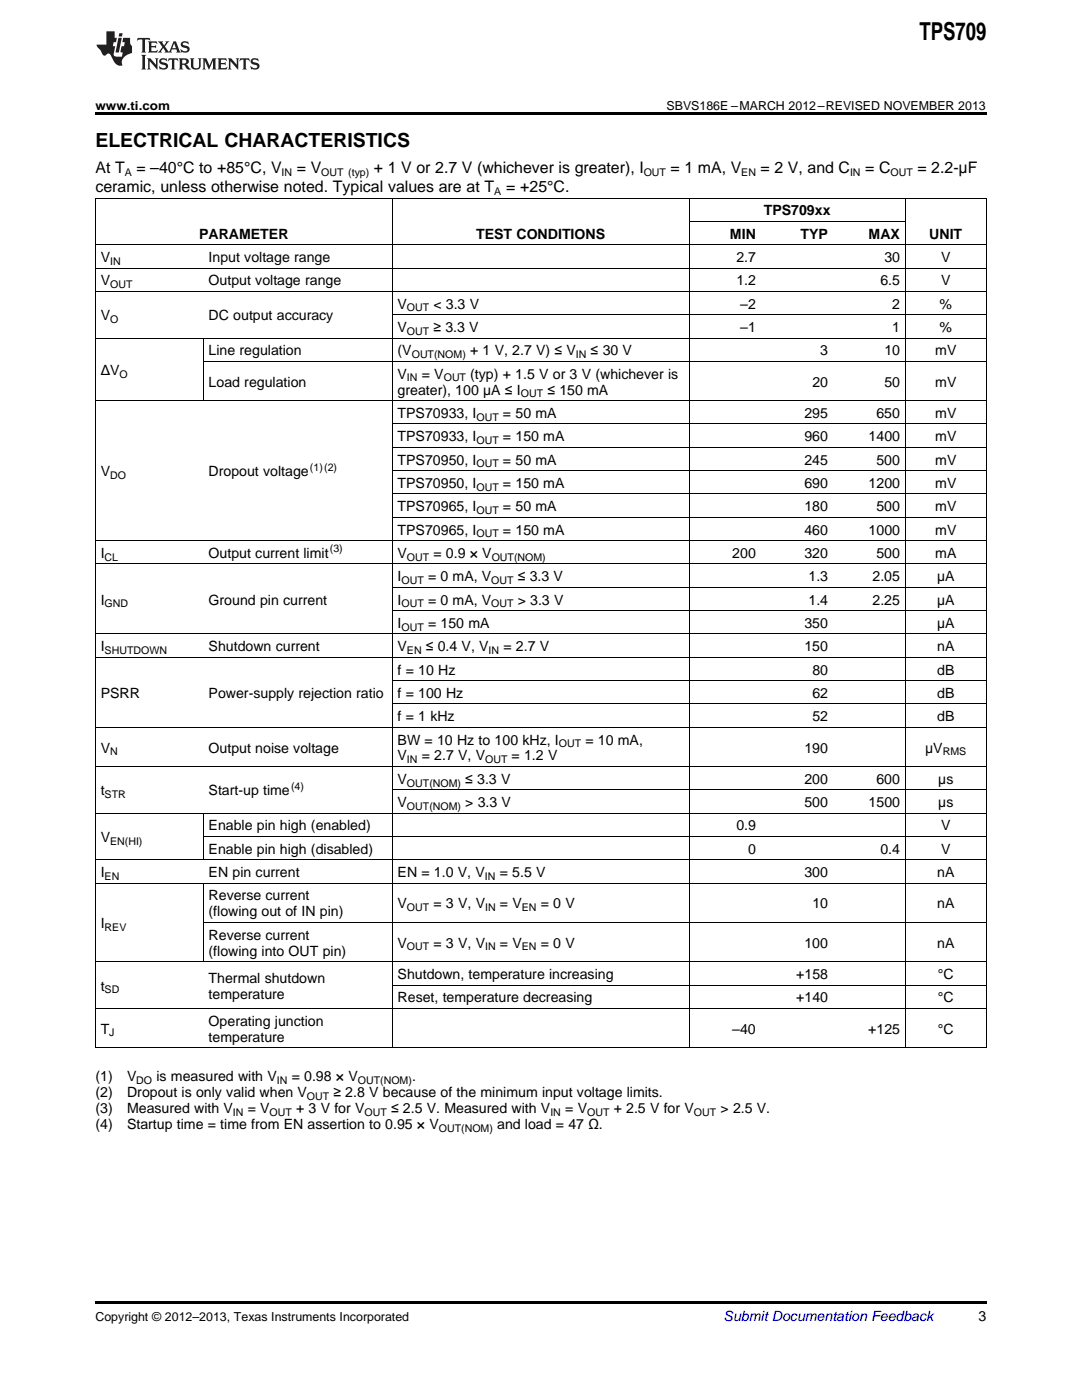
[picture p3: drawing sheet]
<svg xmlns="http://www.w3.org/2000/svg" width="216mm" height="279mm" viewBox="0 0 216 279" stroke-linecap="round" stroke-linejoin="round" font-family="sans-serif">
<defs><g id="words">
<text font-size="4.9" x="183.4" y="7.9">TPS709</text>
<text font-size="3.9" x="19" y="29.3">ELECTRICAL CHARACTERISTICS</text>
<g font-size="3.2">
<text x="19" y="34.4">At T</text>
<text x="27.2" y="34.4">= –40°C to +85°C, V</text>
<text x="59.2" y="34.4">= V</text>
<text x="74.6" y="34.4">+ 1 V or 2.7 V (whichever is greater), I</text>
<text x="133.8" y="34.4">= 1 mA, V</text>
<text x="151.8" y="34.4">= 2 V, and C</text>
<text x="172.6" y="34.4">= C</text>
<text x="183.1" y="34.4">= 2.2-μF</text>
<text x="19" y="38.3">ceramic, unless otherwise noted. Typical values are at T</text>
<text x="101" y="38.3">= +25°C.</text>
</g>
<g font-size="2.8">
<text x="39.7" y="47.6">PARAMETER</text>
<text x="95" y="47.6">TEST CONDITIONS</text>
<text x="145.7" y="47.6">MIN</text>
<text x="152.4" y="43">TPS709xx</text>
<text x="159.7" y="47.6">TYP</text>
<text x="173.3" y="47.6">MAX</text>
<text x="185.4" y="47.6">UNIT</text>
<text x="20.1" y="52.3">V</text>
<text x="41.6" y="52.3">Input voltage range</text>
<text x="146.9" y="52.3">2.7</text>
<text x="176.5" y="52.3">30</text>
<text x="187.8" y="52.3">V</text>
<text x="20.1" y="56.9">V</text>
<text x="41.6" y="56.9">Output voltage range</text>
<text x="146.9" y="56.9">1.2</text>
<text x="175.7" y="56.9">6.5</text>
<text x="187.8" y="56.9">V</text>
<text x="20.1" y="63.9">V</text>
<text x="41.6" y="63.9">DC output accuracy</text>
<text x="79.3" y="61.6">V</text>
<text x="86.5" y="61.6">&lt; 3.3 V</text>
<text x="147.7" y="61.6">–2</text>
<text x="178" y="61.6">2</text>
<text x="187.5" y="61.6">%</text>
<text x="41.6" y="70.9">Line regulation</text>
<text x="79.3" y="66.3">V</text>
<text x="79.3" y="70.9">(V</text>
<text x="86.5" y="66.3">≥ 3.3 V</text>
<text x="93.8" y="70.9">+ 1 V, 2.7 V) ≤ V</text>
<text x="117.9" y="70.9">≤ 30 V</text>
<text x="147.7" y="66.3">–1</text>
<text x="163.7" y="70.9">3</text>
<text x="176.5" y="70.9">10</text>
<text x="178" y="66.3">1</text>
<text x="186.6" y="70.9">mV</text>
<text x="187.5" y="66.3">%</text>
<text x="20.1" y="74.8">ΔV</text>
<text x="41.6" y="77.2">Load regulation</text>
<text x="79.3" y="75.6">V</text>
<text x="84.2" y="75.6">= V</text>
<text x="93.8" y="75.6">(typ) + 1.5 V or 3 V (whichever is</text>
<text x="162.1" y="77.2">20</text>
<text x="176.5" y="77.2">50</text>
<text x="186.6" y="77.2">mV</text>
<text x="79.3" y="78.7">greater), 100 µA ≤ I</text>
<text x="79.3" y="83.4">TPS70933, I</text>
<text x="100.4" y="83.4">= 50 mA</text>
<text x="109.2" y="78.7">≤ 150 mA</text>
<text x="160.5" y="83.4">295</text>
<text x="174.9" y="83.4">650</text>
<text x="186.6" y="83.4">mV</text>
<text x="79.3" y="88.1">TPS70933, I</text>
<text x="100.4" y="88.1">= 150 mA</text>
<text x="160.5" y="88.1">960</text>
<text x="173.3" y="88.1">1400</text>
<text x="186.6" y="88.1">mV</text>
<text x="20.1" y="95">V</text>
<text x="41.6" y="95">Dropout voltage</text>
<text x="79.3" y="92.7">TPS70950, I</text>
<text x="100.4" y="92.7">= 50 mA</text>
<text x="160.5" y="92.7">245</text>
<text x="174.9" y="92.7">500</text>
<text x="186.6" y="92.7">mV</text>
<text x="79.3" y="97.4">TPS70950, I</text>
<text x="100.4" y="97.4">= 150 mA</text>
<text x="160.5" y="97.4">690</text>
<text x="173.3" y="97.4">1200</text>
<text x="186.6" y="97.4">mV</text>
<text x="79.3" y="102">TPS70965, I</text>
<text x="79.3" y="106.7">TPS70965, I</text>
<text x="100.4" y="102">= 50 mA</text>
<text x="100.4" y="106.7">= 150 mA</text>
<text x="160.5" y="102">180</text>
<text x="160.5" y="106.7">460</text>
<text x="173.3" y="106.7">1000</text>
<text x="174.9" y="102">500</text>
<text x="186.6" y="102">mV</text>
<text x="186.6" y="106.7">mV</text>
<text x="20.1" y="111.3">I</text>
<text x="41.6" y="111.3">Output current limit</text>
<text x="79.3" y="111.3">V</text>
<text x="86.5" y="111.3">= 0.9 × V</text>
<text x="146.1" y="111.3">200</text>
<text x="160.5" y="111.3">320</text>
<text x="174.9" y="111.3">500</text>
<text x="186.6" y="111.3">mA</text>
<text x="79.3" y="116">I</text>
<text x="85.4" y="116">= 0 mA, V</text>
<text x="103.3" y="116">≤ 3.3 V</text>
<text x="161.3" y="116">1.3</text>
<text x="174.1" y="116">2.05</text>
<text x="187" y="116">µA</text>
<text x="20.1" y="120.7">I</text>
<text x="41.6" y="120.7">Ground pin current</text>
<text x="79.3" y="120.7">I</text>
<text x="79.3" y="125.3">I</text>
<text x="85.4" y="120.7">= 0 mA, V</text>
<text x="85.4" y="125.3">= 150 mA</text>
<text x="103.3" y="120.7">&gt; 3.3 V</text>
<text x="160.5" y="125.3">350</text>
<text x="161.3" y="120.7">1.4</text>
<text x="174.1" y="120.7">2.25</text>
<text x="187" y="120.7">µA</text>
<text x="187" y="125.3">µA</text>
<text x="20.1" y="130">I</text>
<text x="41.6" y="130">Shutdown current</text>
<text x="79.3" y="130">V</text>
<text x="85" y="130">≤ 0.4 V, V</text>
<text x="100.5" y="130">= 2.7 V</text>
<text x="160.5" y="130">150</text>
<text x="187" y="130">nA</text>
<text x="79.3" y="134.6">f = 10 Hz</text>
<text x="162.1" y="134.6">80</text>
<text x="187" y="134.6">dB</text>
<text x="20.1" y="139.3">PSRR</text>
<text x="41.6" y="139.3">Power-supply rejection ratio</text>
<text x="79.3" y="139.3">f = 100 Hz</text>
<text x="79.3" y="143.9">f = 1 kHz</text>
<text x="162.1" y="139.3">62</text>
<text x="162.1" y="143.9">52</text>
<text x="187" y="139.3">dB</text>
<text x="187" y="143.9">dB</text>
<text x="79.3" y="148.6">BW = 10 Hz to 100 kHz, I</text>
<text x="116.8" y="148.6">= 10 mA,</text>
<text x="20.1" y="150.2">V</text>
<text x="41.6" y="150.2">Output noise voltage</text>
<text x="79.3" y="151.8">V</text>
<text x="84.2" y="151.8">= 2.7 V, V</text>
<text x="102.1" y="151.8">= 1.2 V</text>
<text x="160.5" y="150.2">190</text>
<text x="184.6" y="150.2">μV</text>
<text x="20.1" y="158.8">t</text>
<text x="41.6" y="158.8">Start-up time</text>
<text x="79.3" y="156.4">V</text>
<text x="79.3" y="161.1">V</text>
<text x="92.9" y="156.4">≤ 3.3 V</text>
<text x="92.9" y="161.1">&gt; 3.3 V</text>
<text x="160.5" y="156.4">200</text>
<text x="160.5" y="161.1">500</text>
<text x="173.3" y="161.1">1500</text>
<text x="174.9" y="156.4">600</text>
<text x="187.2" y="156.4">µs</text>
<text x="187.2" y="161.1">µs</text>
<text x="41.6" y="165.7">Enable pin high (enabled)</text>
<text x="146.9" y="165.7">0.9</text>
<text x="187.8" y="165.7">V</text>
<text x="20.1" y="168.1">V</text>
<text x="41.6" y="170.4">Enable pin high (disabled)</text>
<text x="149.3" y="170.4">0</text>
<text x="175.7" y="170.4">0.4</text>
<text x="187.8" y="170.4">V</text>
<text x="20.1" y="175">I</text>
<text x="41.6" y="175">EN pin current</text>
<text x="41.6" y="179.7">Reverse current</text>
<text x="79.3" y="175">EN = 1.0 V, V</text>
<text x="99.7" y="175">= 5.5 V</text>
<text x="160.5" y="175">300</text>
<text x="187" y="175">nA</text>
<text x="20.1" y="185.2">I</text>
<text x="41.6" y="182.9">(flowing out of IN pin)</text>
<text x="79.3" y="181.3">V</text>
<text x="86.5" y="181.3">= 3 V, V</text>
<text x="99.8" y="181.3">= V</text>
<text x="107.9" y="181.3">= 0 V</text>
<text x="162.1" y="181.3">10</text>
<text x="187" y="181.3">nA</text>
<text x="41.6" y="187.5">Reverse current</text>
<text x="41.6" y="190.7">(flowing into OUT pin)</text>
<text x="79.3" y="189.1">V</text>
<text x="86.5" y="189.1">= 3 V, V</text>
<text x="99.8" y="189.1">= V</text>
<text x="107.9" y="189.1">= 0 V</text>
<text x="160.5" y="189.1">100</text>
<text x="187" y="189.1">nA</text>
<text x="20.1" y="197.7">t</text>
<text x="41.6" y="196.1">Thermal shutdown</text>
<text x="79.3" y="195.4">Shutdown, temperature increasing</text>
<text x="158.9" y="195.4">+158</text>
<text x="187.1" y="195.4">°C</text>
<text x="41.6" y="199.3">temperature</text>
<text x="79.3" y="200">Reset, temperature decreasing</text>
<text x="158.9" y="200">+140</text>
<text x="187.1" y="200">°C</text>
<text x="20.1" y="206.3">T</text>
<text x="41.6" y="204.7">Operating junction</text>
<text x="41.6" y="207.9">temperature</text>
<text x="146.1" y="206.3">–40</text>
<text x="173.2" y="206.3">+125</text>
<text x="187.1" y="206.3">°C</text>
<text x="19" y="215.8">(1)</text>
<text x="25.4" y="215.8">V</text>
<text x="31.2" y="215.8">is measured with V</text>
<text x="58.2" y="215.8">= 0.98 × V</text>
<text x="82.2" y="215.8">.</text>
<text x="19" y="219">(2)</text>
<text x="25.4" y="219">Dropout is only valid when V</text>
<text x="66.5" y="219">≥ 2.8 V because of the minimum input voltage limits.</text>
<text x="19" y="222.2">(3)</text>
<text x="19" y="225.4">(4)</text>
<text x="25.4" y="222.2">Measured with V</text>
<text x="25.4" y="225.4">Startup time = time from EN assertion to 0.95 × V</text>
<text x="49.4" y="222.2">= V</text>
<text x="59.1" y="222.2">+ 3 V for V</text>
<text x="78" y="222.2">≤ 2.5 V. Measured with V</text>
<text x="99.2" y="225.4">and load = 47 Ω.</text>
<text x="112.8" y="222.2">= V</text>
<text x="122.5" y="222.2">+ 2.5 V for V</text>
<text x="143.8" y="222.2">&gt; 2.5 V.</text>
<text x="195.3" y="263.6">3</text>
</g>
<text font-size="2.8" fill="#0000c8" x="144.4" y="263.6">Submit Documentation Feedback</text>
<g font-size="2.5">
<text x="19" y="21.9">www.ti.com</text>
<text x="133" y="21.9">SBVS186E –MARCH 2012–REVISED NOVEMBER 2013</text>
<text x="19" y="263.6">Copyright © 2012–2013, Texas Instruments Incorporated</text>
</g>
<g font-size="2.1">
<text x="24.9" y="35.1">A</text>
<text x="56.2" y="35.1">IN</text>
<text x="64.1" y="35.1">OUT (typ)</text>
<text x="128.4" y="35.1">OUT</text>
<text x="147.9" y="35.1">EN</text>
<text x="169.6" y="35.1">IN</text>
<text x="177.7" y="35.1">OUT</text>
<text x="98.6" y="38.9">A</text>
<text x="22" y="52.8">IN</text>
<text x="22" y="57.5">OUT</text>
<text x="22" y="64.5">O</text>
<text x="81.2" y="62.2">OUT</text>
<text x="81.2" y="66.8">OUT</text>
<text x="82.2" y="71.5">OUT(NOM)</text>
<text x="114.9" y="71.5">IN</text>
<text x="23.8" y="75.4">O</text>
<text x="81.2" y="76.1">IN</text>
<text x="88.5" y="76.1">OUT</text>
<text x="95.1" y="84">OUT</text>
<text x="103.9" y="79.3">OUT</text>
<text x="95.1" y="88.6">OUT</text>
<text x="22" y="95.6">DO</text>
<text x="61.9" y="93.9">(1)(2)</text>
<text x="95.1" y="93.3">OUT</text>
<text x="95.1" y="97.9">OUT</text>
<text x="95.1" y="102.6">OUT</text>
<text x="95.1" y="107.2">OUT</text>
<text x="20.9" y="111.9">CL</text>
<text x="65.8" y="110.2">(3)</text>
<text x="81.2" y="111.9">OUT</text>
<text x="98.1" y="111.9">OUT(NOM)</text>
<text x="80.1" y="116.6">OUT</text>
<text x="98" y="116.6">OUT</text>
<text x="20.9" y="121.2">GND</text>
<text x="80.1" y="121.2">OUT</text>
<text x="80.1" y="125.9">OUT</text>
<text x="98" y="121.2">OUT</text>
<text x="20.9" y="130.5">SHUTDOWN</text>
<text x="81.2" y="130.5">EN</text>
<text x="97.5" y="130.5">IN</text>
<text x="111.5" y="149.2">OUT</text>
<text x="22" y="150.7">N</text>
<text x="81.2" y="152.3">IN</text>
<text x="96.8" y="152.3">OUT</text>
<text x="188.1" y="150.7">RMS</text>
<text x="20.9" y="159.3">STR</text>
<text x="58.1" y="157.6">(4)</text>
<text x="81.2" y="157">OUT(NOM)</text>
<text x="81.2" y="161.6">OUT(NOM)</text>
<text x="22" y="168.6">EN(HI)</text>
<text x="20.9" y="175.6">EN</text>
<text x="96.8" y="175.6">IN</text>
<text x="20.9" y="185.8">REV</text>
<text x="81.2" y="181.9">OUT</text>
<text x="96.8" y="181.9">IN</text>
<text x="104.1" y="181.9">EN</text>
<text x="81.2" y="189.7">OUT</text>
<text x="96.8" y="189.7">IN</text>
<text x="104.1" y="189.7">EN</text>
<text x="20.9" y="198.3">SD</text>
<text x="21.8" y="206.8">J</text>
<text x="27.2" y="216.4">DO</text>
<text x="55.2" y="216.4">IN</text>
<text x="61.2" y="219.6">OUT</text>
<text x="71.4" y="216.4">OUT(NOM)</text>
<text x="46.5" y="222.7">IN</text>
<text x="53.8" y="222.7">OUT</text>
<text x="72.7" y="222.7">OUT</text>
<text x="87.6" y="225.9">OUT(NOM)</text>
<text x="109.8" y="222.7">IN</text>
<text x="117.2" y="222.7">OUT</text>
<text x="138.5" y="222.7">OUT</text>
</g>
</g></defs>
<path d="M19 22.5h177.8v.5h-177.8zM19 259.7h177.8v.5h-177.8z" fill="#000"/>
<g fill="none" stroke="#000" stroke-width=".2">
<path d="M19 39.5h177.8M19.1 39.6v169.5M78.2 39.6v169.5M137.5 39.6v169.5M180.6 39.6v169.5M196.8 39.6v169.5M19 58.2h177.8M19 53.5h177.8M19 48.8h177.8M137.5 44.2h43.1M19 80h177.8M19 67.5h177.8"/>
<path d="M40.5 67.5v12.5M40.6 72.1h156.2M78.3 62.8h118.5M78.3 98.6h118.5M78.3 93.9h118.5M78.3 89.3h118.5M78.3 84.6h118.5M19 112.6h177.8M19 107.9h177.8M78.3 117.2h118.5M78.3 103.2h118.5M19 131.2h177.8"/>
<path d="M19 126.5h177.8M78.3 135.8h118.5M78.3 121.9h118.5M19 153h177.8M19 145.2h177.8M78.3 157.6h118.5M78.3 140.5h118.5M19 176.3h177.8M19 171.6h177.8M19 162.3h177.8M40.5 162.3v9.4M40.5 176.3v15.7"/>
<path d="M40.6 167h156.2M19 191.9h177.8M40.6 184.1h156.2M78.3 196.6h118.5M19 209.1h177.8M19 201.2h177.8"/>
</g>
<g fill="#231f20">
<path d="M27.5 7.6l-.1 .5 .4-.2h.6v.1v2.1l-.2 .4h1l-.3-.4v-2.1l.1-.1h.5l.5 .2-.2-.5zM29.5 8.3l.2 .3v1.5l-.2 .4h1.8l.2-.6a1.04 1.04 0 0 1-1.3 .2v-.7h.6l.3 .2v-.6l-.3 .2h-.6v-.6l.8-.1 .4 .3-.2-.5zM31.5 8.3l.9 1.1-.9 1.1h.8l-.2-.2 .5-.7 .4 .7-.2 .2h1.5l-.1-.2 .1-.4h.9l.1 .4-.2 .2h1l-.3-.3-.7-1.9h-.5l-.9 2-.8-1 .9-1h-.8l.1 .3-.3 .5-.4-.6 .2-.2zM34.7 8.6l.4 1h-.7zM36.3 8.4a.63 .63 0 0 0-.2 .7 .63 .63 0 0 0 .6 .4l.6 .2 .1 .2a.75 .75 0 0 1-.7 .4 .75 .75 0 0 1-.6-.5l.1 .7 .1-.1a1.11 1.11 0 0 0 1.5-.6 1.13 1.13 0 0 0-1.2-.8l-.1-.4a1.04 1.04 0 0 1 1.2 .2l-.2-.5-.1 .1-.5-.2zM28.2 10.9l.2 .4v2.2l-.2 .4h1l-.3-.4v-2.2l.3-.4zM29.3 11.6l.3 .4v1.5l-.3 .4h.8l-.2-.4v-1.3l1.5 1.7v-1.9l.2-.4h-.7l.2 .4v.9l-1.1-1.3zM32 11.8a.62 .62 0 0 0-.2 .7 .62 .62 0 0 0 .6 .4l.6 .1 .1 .3a.76 .76 0 0 1-.7 .3 .76 .76 0 0 1-.6-.4l.1 .7 .1-.1a1.11 1.11 0 0 0 1.5-.6 1.13 1.13 0 0 0-1.2-.8l-.1-.4a1.04 1.04 0 0 1 1.2 .2l-.2-.6-.1 .1-.5-.1zM33.7 11.6l-.2 .6a.61 .61 0 0 1 .8-.3v1.6l-.2 .4h.9l-.2-.4v-1.6a.63 .63 0 0 1 .8 .3l-.2-.6zM35.6 11.6l.3 .4v1.5l-.3 .4h1l-.2-.2v-.8l.5 .2a.76 .76 0 0 0 1.2 .7l-1-1a.58 .58 0 0 0 .6-.5 .58 .58 0 0 0-.5-.6zM36.4 11.9h.1a.45 .45 0 0 1 .5 .1 .45 .45 0 0 1 .1 .5l-.7 .2zM37.9 11.6l.2 .2a2.17 2.17 0 0 0 .3 1.9 .99 .99 0 0 0 1.6-.6v-1.1l.2-.4h-.7l.2 .2a1.92 1.92 0 0 1-.2 1.8 .6 .6 0 0 1-.9-.5v-1.1l.2-.4zM40.4 11.6l.2 .4v1.5l-.2 .4h.7l-.2-.4v-1.4l.8 1.8 .8-1.8v1.4l-.2 .4h.9l-.2-.4v-1.5l.2-.4h-.8l-.6 1.5-.6-1.5zM43.4 11.6l.2 .4v1.5l-.2 .4h1.8l.2-.6a1.04 1.04 0 0 1-1.3 .1v-.6h.5l.4 .2v-.6l-.4 .2h-.5v-.7h.8l.3 .3-.1-.6zM45.5 11.6l.2 .4v1.5l-.2 .4h.7l-.2-.4v-1.3l1.5 1.7v-1.9l.2-.4h-.7l.2 .4v.9l-1.1-1.3zM47.9 11.6l-.1 .6a.61 .61 0 0 1 .8-.3v1.6l-.3 .4h1l-.3-.4 .1-1.6a.63 .63 0 0 1 .7 .3l-.1-.6zM50.2 11.8a.62 .62 0 0 0-.2 .7 .62 .62 0 0 0 .6 .4l.6 .1 .2 .3a.76 .76 0 0 1-.8 .3 .76 .76 0 0 1-.6-.4l.1 .7 .2-.1a1.11 1.11 0 0 0 1.5-.6 1.13 1.13 0 0 0-1.3-.8l-.1-.4a1.04 1.04 0 0 1 1.2 .2l-.1-.6-.2 .1-.5-.1z"/>
<path d="M21.2 6.3v2.6h-1.9l.1 .4 .7 .9a.91 .91 0 0 0 1 .8 .56 .56 0 0 1 .5-.3 .56 .56 0 0 1 .5 .3l.4 .8a1.53 1.53 0 0 0 1.9 1.2 1.54 1.54 0 0 1 1-2.1l.9-.3v-1.4a1.52 1.52 0 0 1-.3-1.6h-1.4l-.2 .8h.5l-.2 .8h-.4l-.2 1v.2l.4 .1-.2 .8a1.93 1.93 0 0 1-1.6-.3l.3-1.8h-.5l.2-.8h.4l.2-.8h-.4v-1.3zM23.6 7.6l-.6 2.9h.7l.6-2.9zM23.8 6.6l-.1 .7h.6l.2-.7z"/>
</g>
<use href="#words"/>
</svg>
